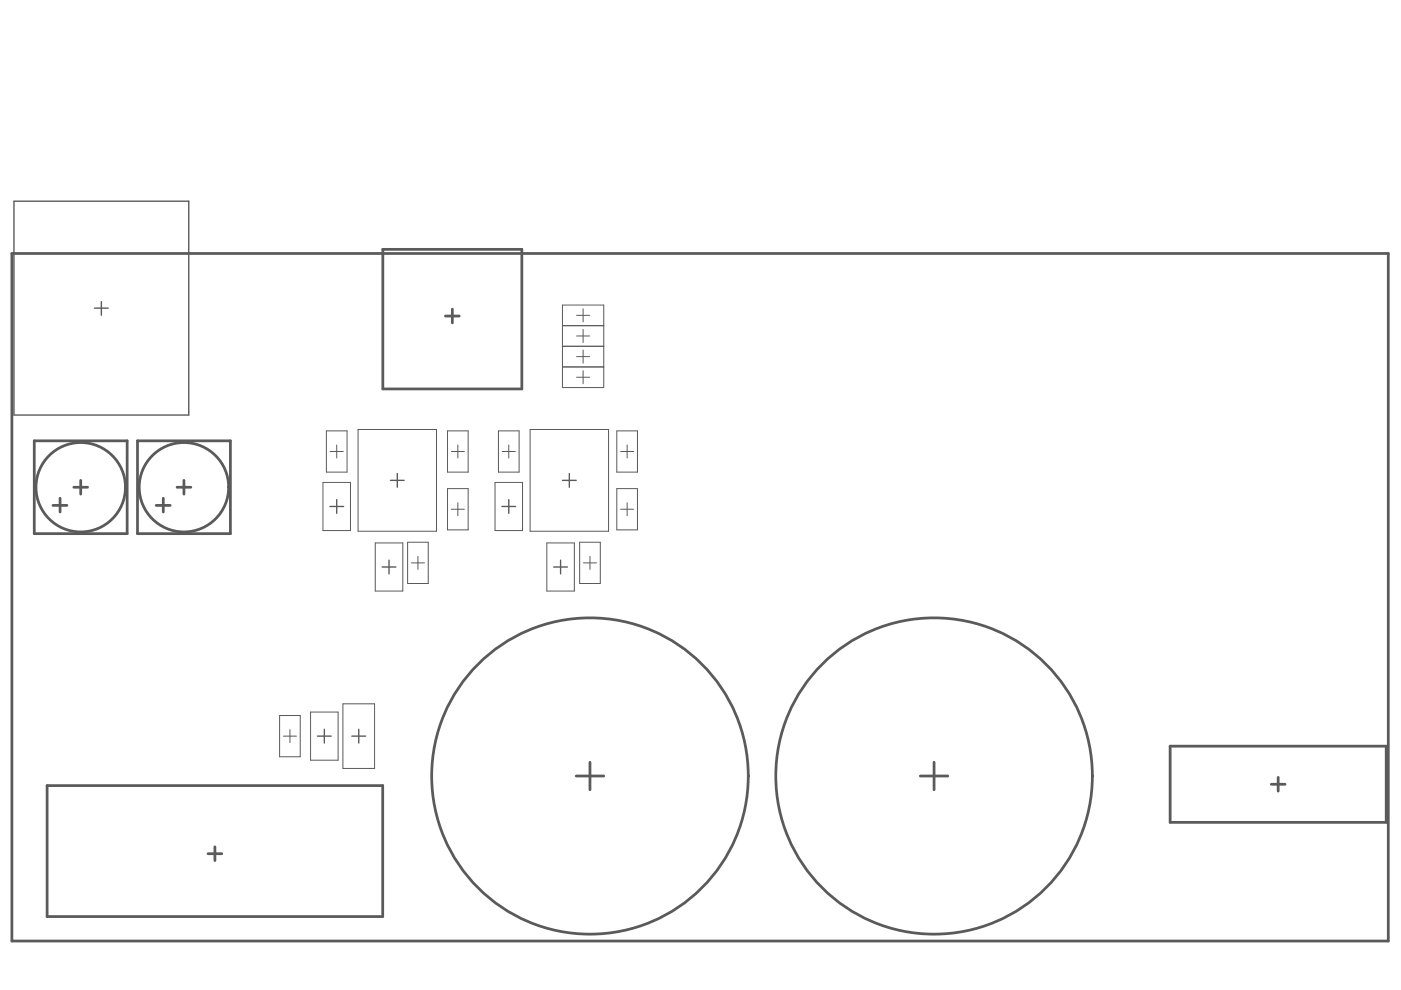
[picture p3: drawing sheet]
<svg xmlns="http://www.w3.org/2000/svg" width="297mm" height="210mm" viewBox="0 0 297 210" stroke-linecap="round" stroke-linejoin="round" font-family="sans-serif">
<g fill="none" stroke="#5a5a5a" stroke-width=".21">
<path d="M119.3 64.7h8.7v17.5h-8.7zM119.3 77.8h8.7M119.3 73.4h8.7M119.3 69h8.7M122.2 80h2.8M122.2 75.6h2.8M122.2 71.2h2.8M122.2 66.9h2.8M123.6 65.5v2.7M123.6 69.9v2.7M123.6 74.2v2.8M123.6 78.6v2.8"/>
<path d="M69.2 91.4h4.4v8.7h-4.4zM70 95.7h2.8M71.4 94.3v2.8M75.9 91.1h16.6v21.5h-16.6zM94.9 91.4h4.4v8.7h-4.4zM95.7 95.7h2.8M97.1 94.3v2.8M105.7 91.4h4.4v8.7h-4.4zM106.5 95.7h2.8M107.9 94.3v2.8M112.4 91.1h16.6v21.5h-16.6zM130.8 91.4h4.4v8.7h-4.4z"/>
<path d="M131.6 95.7h2.8M133 94.3v2.8M68.5 102.3h5.8v10.2h-5.8zM79.6 115.1h5.8v10.2h-5.8zM86.4 115h4.4v8.7h-4.4zM87.2 119.3h2.8M88.6 118v2.7M94.9 103.6h4.4v8.7h-4.4zM95.7 108h2.8M97.1 106.6v2.8M105 102.3h5.8v10.2h-5.8zM115.9 115.1h5.9v10.2h-5.9z"/>
<path d="M122.9 115h4.4v8.7h-4.4zM123.7 119.3h2.8M125.1 118v2.7M130.8 103.6h4.4v8.7h-4.4zM131.6 108h2.8M133 106.6v2.8M59.3 151.7h4.4v8.8h-4.4zM60.1 156.1h2.8M61.5 154.7v2.8M65.8 151h5.9v10.2h-5.9zM72.7 149.2h6.7v13.7h-6.7z"/>
</g>
<g fill="none" stroke="#5a5a5a" stroke-width=".58">
<path d="M2.5 53.7h291.8v145.8h-291.8zM81.2 52.9h29.4v29.6h-29.4zM94.4 67h3M95.9 65.6v2.9M7.3 93.5h19.7v19.6h-19.7zM29.2 93.5h19.6v19.6h-19.6zM11.2 107.2h3M12.7 105.6v3M15.7 103.3h2.9M17.1 101.8v3M33.1 107.2h3M34.6 105.6v3"/>
<path d="M37.5 103.3h3M39 101.8v3M248.1 158.2h45.8v16.2h-45.8zM10 166.6h71.1v27.7h-71.1zM45.6 179.5v3M122.2 164.5h5.8M125.1 161.6v5.8M195.1 164.5h5.9M198 161.6v5.8M269.5 166.3h3M271 164.8v2.9M44.1 181h2.9"/>
<circle cx="17.1" cy="103.3" r="9.5"/>
<circle cx="39" cy="103.3" r="9.5"/>
<circle cx="125.1" cy="164.5" r="33.5"/>
<circle cx="198.1" cy="164.5" r="33.5"/>
</g>
<g fill="none" stroke="#5a5a5a" stroke-width=".29">
<path d="M3 42.7h37v45.3h-37zM20 65.3h2.9M21.5 63.9v2.9M69.9 107.4h3M71.4 105.9v2.9M82.5 118.8v2.9M82.8 101.8h2.9M84.2 100.4v2.9M106.4 107.4h2.9M107.9 105.9v2.9M118.9 118.8v2.9M119.3 101.8h2.9"/>
<path d="M120.7 100.4v2.9M81 120.2h2.9M117.4 120.2h2.9M67.3 156.1h2.9M68.8 154.6v2.9M74.6 156.1h2.9M76.1 154.6v2.9"/>
</g>
</svg>
